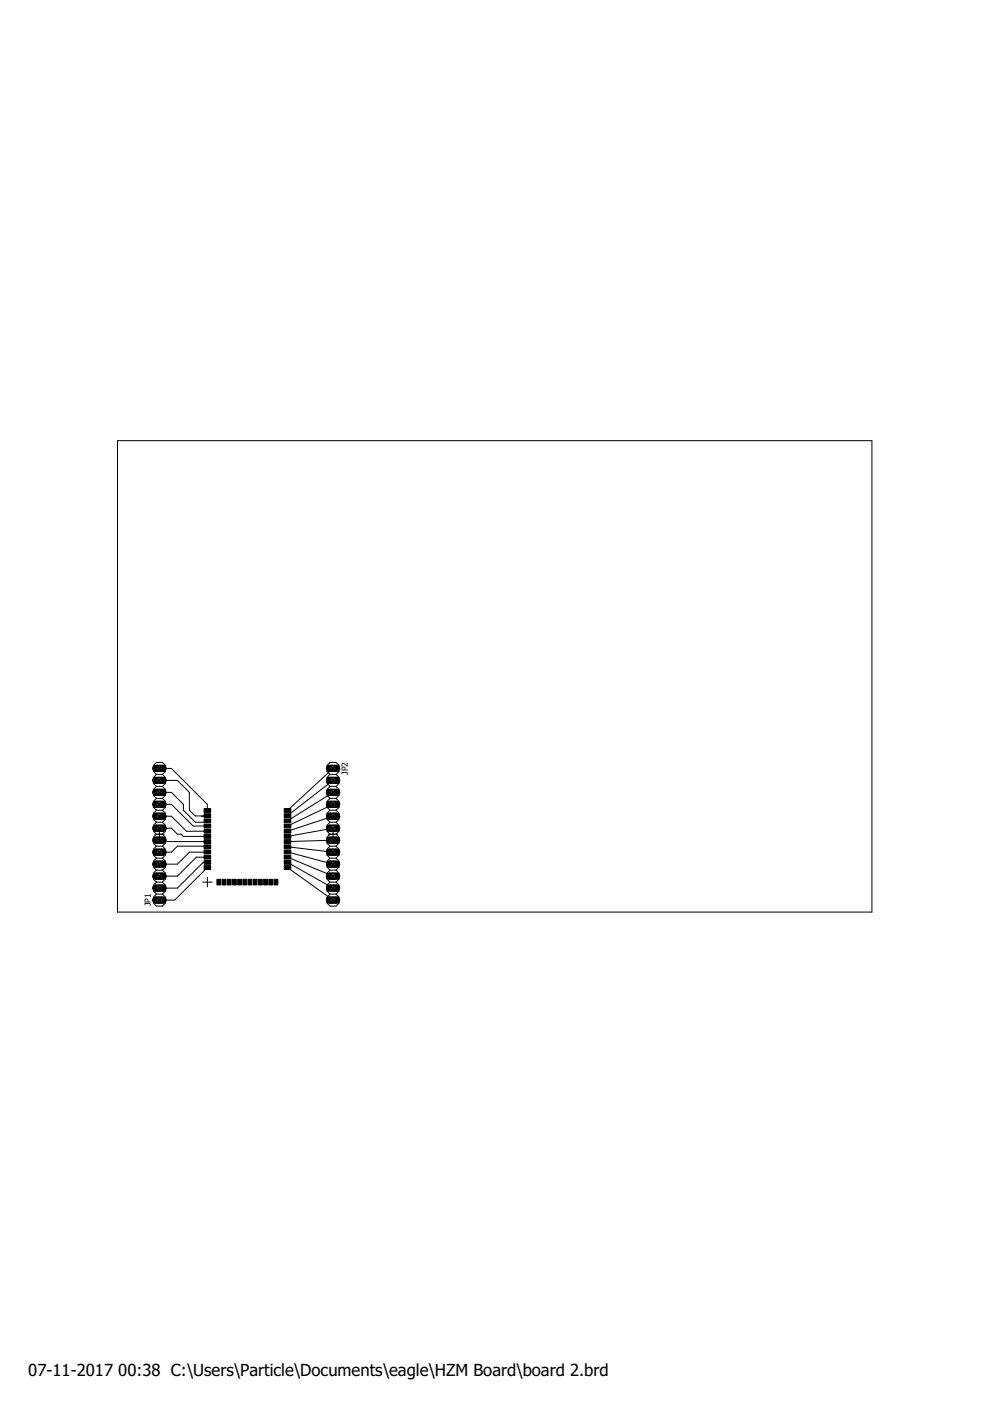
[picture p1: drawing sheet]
<svg xmlns="http://www.w3.org/2000/svg" width="210mm" height="297mm" viewBox="0 0 210 297" stroke-linecap="round" stroke-linejoin="round" font-family="sans-serif">
<defs><g id="words">
<g font-size="3.5">
<text x="6" y="291.7">07-11-2017</text>
<text x="25.1" y="291.7">00:38 C:\Users\Particle\Documents\eagle\HZM Board\board 2.brd</text>
</g>
<g font-size="1.8">
<text x="73.7" y="164.3" transform="rotate(-90 73.7 164.3)">JP2</text>
<text x="32" y="192.2" transform="rotate(-90 32 192.2)">JP1</text>
</g>
</g></defs>
<path d="M33 190.8h1.6" fill="none" stroke="#000" stroke-width="1.5"/>
<circle cx="33.8" cy="190.8" r=".51" fill="#fff" stroke="#000" stroke-width=".21"/>
<path d="M33 188.3h1.6" fill="none" stroke="#000" stroke-width="1.5"/>
<circle cx="33.8" cy="188.3" r=".51" fill="#fff" stroke="#000" stroke-width=".21"/>
<path d="M33 185.8h1.6" fill="none" stroke="#000" stroke-width="1.5"/>
<circle cx="33.8" cy="185.8" r=".51" fill="#fff" stroke="#000" stroke-width=".21"/>
<path d="M33 183.2h1.6" fill="none" stroke="#000" stroke-width="1.5"/>
<circle cx="33.8" cy="183.2" r=".51" fill="#fff" stroke="#000" stroke-width=".21"/>
<path d="M33 180.7h1.6" fill="none" stroke="#000" stroke-width="1.5"/>
<circle cx="33.8" cy="180.7" r=".51" fill="#fff" stroke="#000" stroke-width=".21"/>
<path d="M33 178.1h1.6" fill="none" stroke="#000" stroke-width="1.5"/>
<circle cx="33.8" cy="178.1" r=".51" fill="#fff" stroke="#000" stroke-width=".21"/>
<path d="M33 175.6h1.6" fill="none" stroke="#000" stroke-width="1.5"/>
<circle cx="33.8" cy="175.6" r=".51" fill="#fff" stroke="#000" stroke-width=".21"/>
<path d="M33 173.1h1.6" fill="none" stroke="#000" stroke-width="1.5"/>
<circle cx="33.8" cy="173.1" r=".51" fill="#fff" stroke="#000" stroke-width=".21"/>
<path d="M33 170.5h1.6" fill="none" stroke="#000" stroke-width="1.5"/>
<circle cx="33.8" cy="170.5" r=".51" fill="#fff" stroke="#000" stroke-width=".21"/>
<path d="M33 168h1.6" fill="none" stroke="#000" stroke-width="1.5"/>
<circle cx="33.8" cy="168" r=".51" fill="#fff" stroke="#000" stroke-width=".21"/>
<path d="M33 165.5h1.6" fill="none" stroke="#000" stroke-width="1.5"/>
<circle cx="33.8" cy="165.5" r=".51" fill="#fff" stroke="#000" stroke-width=".21"/>
<path d="M33 162.9h1.6" fill="none" stroke="#000" stroke-width="1.5"/>
<circle cx="33.8" cy="162.9" r=".51" fill="#fff" stroke="#000" stroke-width=".21"/>
<path d="M69.8 162.9h1.6" fill="none" stroke="#000" stroke-width="1.5"/>
<circle cx="70.6" cy="162.9" r=".51" fill="#fff" stroke="#000" stroke-width=".21"/>
<path d="M69.8 165.5h1.6" fill="none" stroke="#000" stroke-width="1.5"/>
<circle cx="70.6" cy="165.5" r=".51" fill="#fff" stroke="#000" stroke-width=".21"/>
<path d="M69.8 168h1.6" fill="none" stroke="#000" stroke-width="1.5"/>
<circle cx="70.6" cy="168" r=".51" fill="#fff" stroke="#000" stroke-width=".21"/>
<path d="M69.8 170.5h1.6" fill="none" stroke="#000" stroke-width="1.5"/>
<circle cx="70.6" cy="170.5" r=".51" fill="#fff" stroke="#000" stroke-width=".21"/>
<path d="M69.8 173.1h1.6" fill="none" stroke="#000" stroke-width="1.5"/>
<circle cx="70.6" cy="173.1" r=".51" fill="#fff" stroke="#000" stroke-width=".21"/>
<path d="M69.8 175.6h1.6" fill="none" stroke="#000" stroke-width="1.5"/>
<circle cx="70.6" cy="175.6" r=".51" fill="#fff" stroke="#000" stroke-width=".21"/>
<path d="M69.8 178.1h1.6" fill="none" stroke="#000" stroke-width="1.5"/>
<circle cx="70.6" cy="178.1" r=".51" fill="#fff" stroke="#000" stroke-width=".21"/>
<path d="M69.8 180.7h1.6" fill="none" stroke="#000" stroke-width="1.5"/>
<circle cx="70.6" cy="180.7" r=".51" fill="#fff" stroke="#000" stroke-width=".21"/>
<path d="M69.8 183.2h1.6" fill="none" stroke="#000" stroke-width="1.5"/>
<circle cx="70.6" cy="183.2" r=".51" fill="#fff" stroke="#000" stroke-width=".21"/>
<path d="M69.8 185.8h1.6" fill="none" stroke="#000" stroke-width="1.5"/>
<circle cx="70.6" cy="185.8" r=".51" fill="#fff" stroke="#000" stroke-width=".21"/>
<path d="M69.8 188.3h1.6" fill="none" stroke="#000" stroke-width="1.5"/>
<circle cx="70.6" cy="188.3" r=".51" fill="#fff" stroke="#000" stroke-width=".21"/>
<path d="M69.8 190.8h1.6" fill="none" stroke="#000" stroke-width="1.5"/>
<circle cx="70.6" cy="190.8" r=".51" fill="#fff" stroke="#000" stroke-width=".21"/>
<g fill="#000" stroke="#000" stroke-width=".21">
<path d="M43.3 179.1h1.4v.8h-1.4zM43.3 178h1.4v.8h-1.4zM43.3 176.9h1.4v.8h-1.4zM43.3 175.8h1.4v.8h-1.4zM43.3 174.7h1.4v.8h-1.4zM43.3 173.6h1.4v.8h-1.4zM43.3 172.5h1.4v.8h-1.4zM43.3 171.4h1.4v.8h-1.4zM60.3 179.1h1.4v.8h-1.4zM60.3 178h1.4v.8h-1.4zM60.3 176.9h1.4v.8h-1.4zM60.3 175.8h1.4v.8h-1.4z"/>
<path d="M60.3 174.7h1.4v.8h-1.4zM60.3 173.6h1.4v.8h-1.4zM60.3 171.4h1.4v.8h-1.4zM60.3 172.5h1.4v.8h-1.4zM43.3 183.5h1.4v.8h-1.4zM43.3 182.4h1.4v.8h-1.4zM43.3 181.3h1.4v.8h-1.4zM43.3 180.2h1.4v.8h-1.4zM46 186.4h.8v1.2h-.8zM47.1 186.4h.8v1.2h-.8zM48.2 186.4h.8v1.2h-.8zM49.3 186.4h.8v1.2h-.8z"/>
<path d="M50.4 186.4h.8v1.2h-.8zM51.5 186.4h.8v1.2h-.8zM52.6 186.4h.8v1.2h-.8zM53.7 186.4h.8v1.2h-.8zM54.8 186.4h.8v1.2h-.8zM55.9 186.4h.8v1.2h-.8zM57 186.4h.8v1.2h-.8zM58.1 186.4h.8v1.2h-.8zM60.3 183.5h1.4v.8h-1.4zM60.3 182.4h1.4v.8h-1.4zM60.3 181.3h1.4v.8h-1.4zM60.3 180.2h1.4v.8h-1.4z"/>
</g>
<g fill="none" stroke="#000" stroke-width=".21">
<path d="M33.8 162.9h2.5l7.7 7.6v1.3M33.8 168h2.5l2.6 2.5v1.3l2.5 2.5h2.6v-.3M33.8 178.1l.3 .3h9.9M33.8 175.6h2.5l1.3 1.3h.8l.5 .4h5.1M33.8 173.1h2.5l3.2 3.1h4.5M33.8 170.5h2.5l4.7 4.6h3M33.8 165.5h3.8l2.6 2.5v3.8l1.2 1.2h2.5M44 179.5v-.1h-6.4l-1.3 1.3h-2.5M44 172.9l-.2 .2h-1.1M44 183.9l-7 6.9h-3.2M44 182.8h-.9l-5.5 5.5h-3.8M44 181.7h-2.4l-4 4.1h-3.8"/>
<path d="M44 180.6l-3.8 .1-2.6 2.5h-3.8"/>
</g>
<path d="M33 190.8h1.6" fill="none" stroke="#000" stroke-width="1.5"/>
<circle cx="33.8" cy="190.8" r=".51" fill="#fff" stroke="#000" stroke-width=".21"/>
<path d="M33 188.3h1.6" fill="none" stroke="#000" stroke-width="1.5"/>
<circle cx="33.8" cy="188.3" r=".51" fill="#fff" stroke="#000" stroke-width=".21"/>
<path d="M33 185.8h1.6" fill="none" stroke="#000" stroke-width="1.5"/>
<circle cx="33.8" cy="185.8" r=".51" fill="#fff" stroke="#000" stroke-width=".21"/>
<path d="M33 183.2h1.6" fill="none" stroke="#000" stroke-width="1.5"/>
<circle cx="33.8" cy="183.2" r=".51" fill="#fff" stroke="#000" stroke-width=".21"/>
<path d="M33 180.7h1.6" fill="none" stroke="#000" stroke-width="1.5"/>
<circle cx="33.8" cy="180.7" r=".51" fill="#fff" stroke="#000" stroke-width=".21"/>
<path d="M33 178.1h1.6" fill="none" stroke="#000" stroke-width="1.5"/>
<circle cx="33.8" cy="178.1" r=".51" fill="#fff" stroke="#000" stroke-width=".21"/>
<path d="M33 175.6h1.6" fill="none" stroke="#000" stroke-width="1.5"/>
<circle cx="33.8" cy="175.6" r=".51" fill="#fff" stroke="#000" stroke-width=".21"/>
<path d="M33 173.1h1.6" fill="none" stroke="#000" stroke-width="1.5"/>
<circle cx="33.8" cy="173.1" r=".51" fill="#fff" stroke="#000" stroke-width=".21"/>
<path d="M33 170.5h1.6" fill="none" stroke="#000" stroke-width="1.5"/>
<circle cx="33.8" cy="170.5" r=".51" fill="#fff" stroke="#000" stroke-width=".21"/>
<path d="M33 168h1.6" fill="none" stroke="#000" stroke-width="1.5"/>
<circle cx="33.8" cy="168" r=".51" fill="#fff" stroke="#000" stroke-width=".21"/>
<path d="M33 165.5h1.6" fill="none" stroke="#000" stroke-width="1.5"/>
<circle cx="33.8" cy="165.5" r=".51" fill="#fff" stroke="#000" stroke-width=".21"/>
<path d="M33 162.9h1.6" fill="none" stroke="#000" stroke-width="1.5"/>
<circle cx="33.8" cy="162.9" r=".51" fill="#fff" stroke="#000" stroke-width=".21"/>
<path d="M69.8 162.9h1.6" fill="none" stroke="#000" stroke-width="1.5"/>
<circle cx="70.6" cy="162.9" r=".51" fill="#fff" stroke="#000" stroke-width=".21"/>
<path d="M69.8 165.5h1.6" fill="none" stroke="#000" stroke-width="1.5"/>
<circle cx="70.6" cy="165.5" r=".51" fill="#fff" stroke="#000" stroke-width=".21"/>
<path d="M69.8 168h1.6" fill="none" stroke="#000" stroke-width="1.5"/>
<circle cx="70.6" cy="168" r=".51" fill="#fff" stroke="#000" stroke-width=".21"/>
<path d="M69.8 170.5h1.6" fill="none" stroke="#000" stroke-width="1.5"/>
<circle cx="70.6" cy="170.5" r=".51" fill="#fff" stroke="#000" stroke-width=".21"/>
<path d="M69.8 173.1h1.6" fill="none" stroke="#000" stroke-width="1.5"/>
<circle cx="70.6" cy="173.1" r=".51" fill="#fff" stroke="#000" stroke-width=".21"/>
<path d="M69.8 175.6h1.6" fill="none" stroke="#000" stroke-width="1.5"/>
<circle cx="70.6" cy="175.6" r=".51" fill="#fff" stroke="#000" stroke-width=".21"/>
<path d="M69.8 178.1h1.6" fill="none" stroke="#000" stroke-width="1.5"/>
<circle cx="70.6" cy="178.1" r=".51" fill="#fff" stroke="#000" stroke-width=".21"/>
<path d="M69.8 180.7h1.6" fill="none" stroke="#000" stroke-width="1.5"/>
<circle cx="70.6" cy="180.7" r=".51" fill="#fff" stroke="#000" stroke-width=".21"/>
<path d="M69.8 183.2h1.6" fill="none" stroke="#000" stroke-width="1.5"/>
<circle cx="70.6" cy="183.2" r=".51" fill="#fff" stroke="#000" stroke-width=".21"/>
<path d="M69.8 185.8h1.6" fill="none" stroke="#000" stroke-width="1.5"/>
<circle cx="70.6" cy="185.8" r=".51" fill="#fff" stroke="#000" stroke-width=".21"/>
<path d="M69.8 188.3h1.6" fill="none" stroke="#000" stroke-width="1.5"/>
<circle cx="70.6" cy="188.3" r=".51" fill="#fff" stroke="#000" stroke-width=".21"/>
<path d="M69.8 190.8h1.6" fill="none" stroke="#000" stroke-width="1.5"/>
<circle cx="70.6" cy="190.8" r=".51" fill="#fff" stroke="#000" stroke-width=".21"/>
<g fill="none" stroke="#000" stroke-width=".21">
<path d="M24.9 93.4h160v100h-160zM32.8 176.9h2M33.2 164.2l-.7-.6v-1.3l.7-.7h1.2l.7 .7v1.3l-.7 .6M33.2 164.2l-.7 .6v1.3l.7 .6M33.2 166.7l-.7 .7v1.2l.7 .7M33.2 169.3l-.7 .6v1.3l.7 .6M33.2 171.8l-.7 .6v1.3l.7 .6M33.2 174.3l-.7 .7v1.2l.7 .7-.7 .6v1.3l.7 .6M33.2 179.4l-.7 .6v1.3l.7 .6M33.2 166.7h1.2M33.2 164.2h1.2M33.2 169.3h1.2"/>
<path d="M33.2 174.3h1.2M33.2 171.8h1.2M33.2 179.4h1.2M33.8 175.9v2M34.4 166.7l.7 .7v1.2l-.7 .7M34.4 164.2l.7 .6v1.3l-.7 .6M34.4 169.3l.7 .6v1.3l-.7 .6M34.4 171.8l.7 .6v1.3l-.7 .6M34.4 174.3l.7 .7v1.2l-.7 .7 .7 .6v1.3l-.7 .6M34.4 179.4l.7 .6v1.3l-.7 .6M61 179.5l9.6 1.2M69.6 176.9h2"/>
<path d="M70 166.7h1.2M70 164.2h1.2M70 169.3h1.2M70 174.3h1.2M70 171.8h1.2M70 179.4h1.2M70 164.2l-.7-.6v-1.3l.7-.7h1.2l.7 .7v1.3l-.7 .6M70 164.2l-.7 .6v1.3l.7 .6M70 166.7l-.7 .7v1.2l.7 .7M70 169.3l-.7 .6v1.3l.7 .6M70 171.8l-.7 .6v1.3l.7 .6M70 174.3l-.7 .7v1.2l.7 .7-.7 .6v1.3l.7 .6"/>
<path d="M70 179.4l-.7 .6v1.3l.7 .6M70.6 175.9v2M70.6 162.9l-9.6 8.9M70.6 165.5l-9.6 7.4M70.6 168l-9.6 6M70.6 170.5l-9.6 4.6M70.6 173.1l-9.6 3.1M70.6 175.6l-9.6 1.7M70.6 178.1l-9.6 .3M71.2 164.2l.7 .6v1.3l-.7 .6M71.2 166.7l.7 .7v1.2l-.7 .7M71.2 169.3l.7 .6v1.3l-.7 .6"/>
<path d="M71.2 171.8l.7 .6v1.3l-.7 .6M71.2 174.3l.7 .7v1.2l-.7 .7 .7 .6v1.3l-.7 .6M71.2 179.4l.7 .6v1.3l-.7 .6M33.2 181.9l-.7 .7v1.3l.7 .6M33.2 184.5l-.7 .6v1.3l.7 .6M33.2 187l-.7 .7v1.2l.7 .7M33.2 189.6l-.7 .6v1.3l.7 .6h1.2l.7-.6v-1.3l-.7-.6M33.2 181.9h1.2M33.2 184.5h1.2M33.2 189.6h1.2M33.2 187h1.2M34.4 181.9l.7 .7v1.3l-.7 .6"/>
<path d="M34.4 184.5l.7 .6v1.3l-.7 .6M34.4 187l.7 .7v1.2l-.7 .7M42.9 187h2.1M44 186v2M61 180.6l9.6 2.6M61 181.7l9.6 4.1M61 182.8l9.6 5.5M61 183.9l9.6 6.9M70 181.9h1.2M70 184.5h1.2M70 189.6h1.2M70 187h1.2"/>
<path d="M70 189.6l-.7 .6v1.3l.7 .6h1.2l.7-.6v-1.3l-.7-.6M70 184.5l-.7 .6v1.3l.7 .6M70 187l-.7 .7v1.2l.7 .7M70 181.9l-.7 .7v1.3l.7 .6M71.2 181.9l.7 .7v1.3l-.7 .6M71.2 184.5l.7 .6v1.3l-.7 .6M71.2 187l.7 .7v1.2l-.7 .7"/>
</g>
<g fill="#000" stroke="#000" stroke-width=".21">
<path d="M33.5 165.2h.6v.5h-.6zM33.5 167.7h.6v.6h-.6zM33.5 170.3h.6v.5h-.6zM33.5 172.8h.6v.5h-.6zM33.5 175.3h.6v.6h-.6zM33.5 177.9h.6v.5h-.6zM33.5 162.7h.6v.5h-.6zM70.4 177.9h.5v.5h-.5zM70.4 175.3h.5v.6h-.5zM70.4 172.8h.5v.5h-.5zM70.4 170.3h.5v.5h-.5zM70.4 167.7h.5v.6h-.5z"/>
<path d="M70.4 165.2h.5v.5h-.5zM70.4 162.7h.5v.5h-.5zM33.5 180.4h.6v.5h-.6zM33.5 183h.6v.5h-.6zM33.5 185.5h.6v.5h-.6zM33.5 188h.6v.6h-.6zM33.5 190.6h.6v.5h-.6zM70.4 188h.5v.6h-.5zM70.4 185.5h.5v.5h-.5zM70.4 183h.5v.5h-.5zM70.4 180.4h.5v.5h-.5zM70.4 190.6h.5v.5h-.5z"/>
</g>
<use href="#words"/>
</svg>
